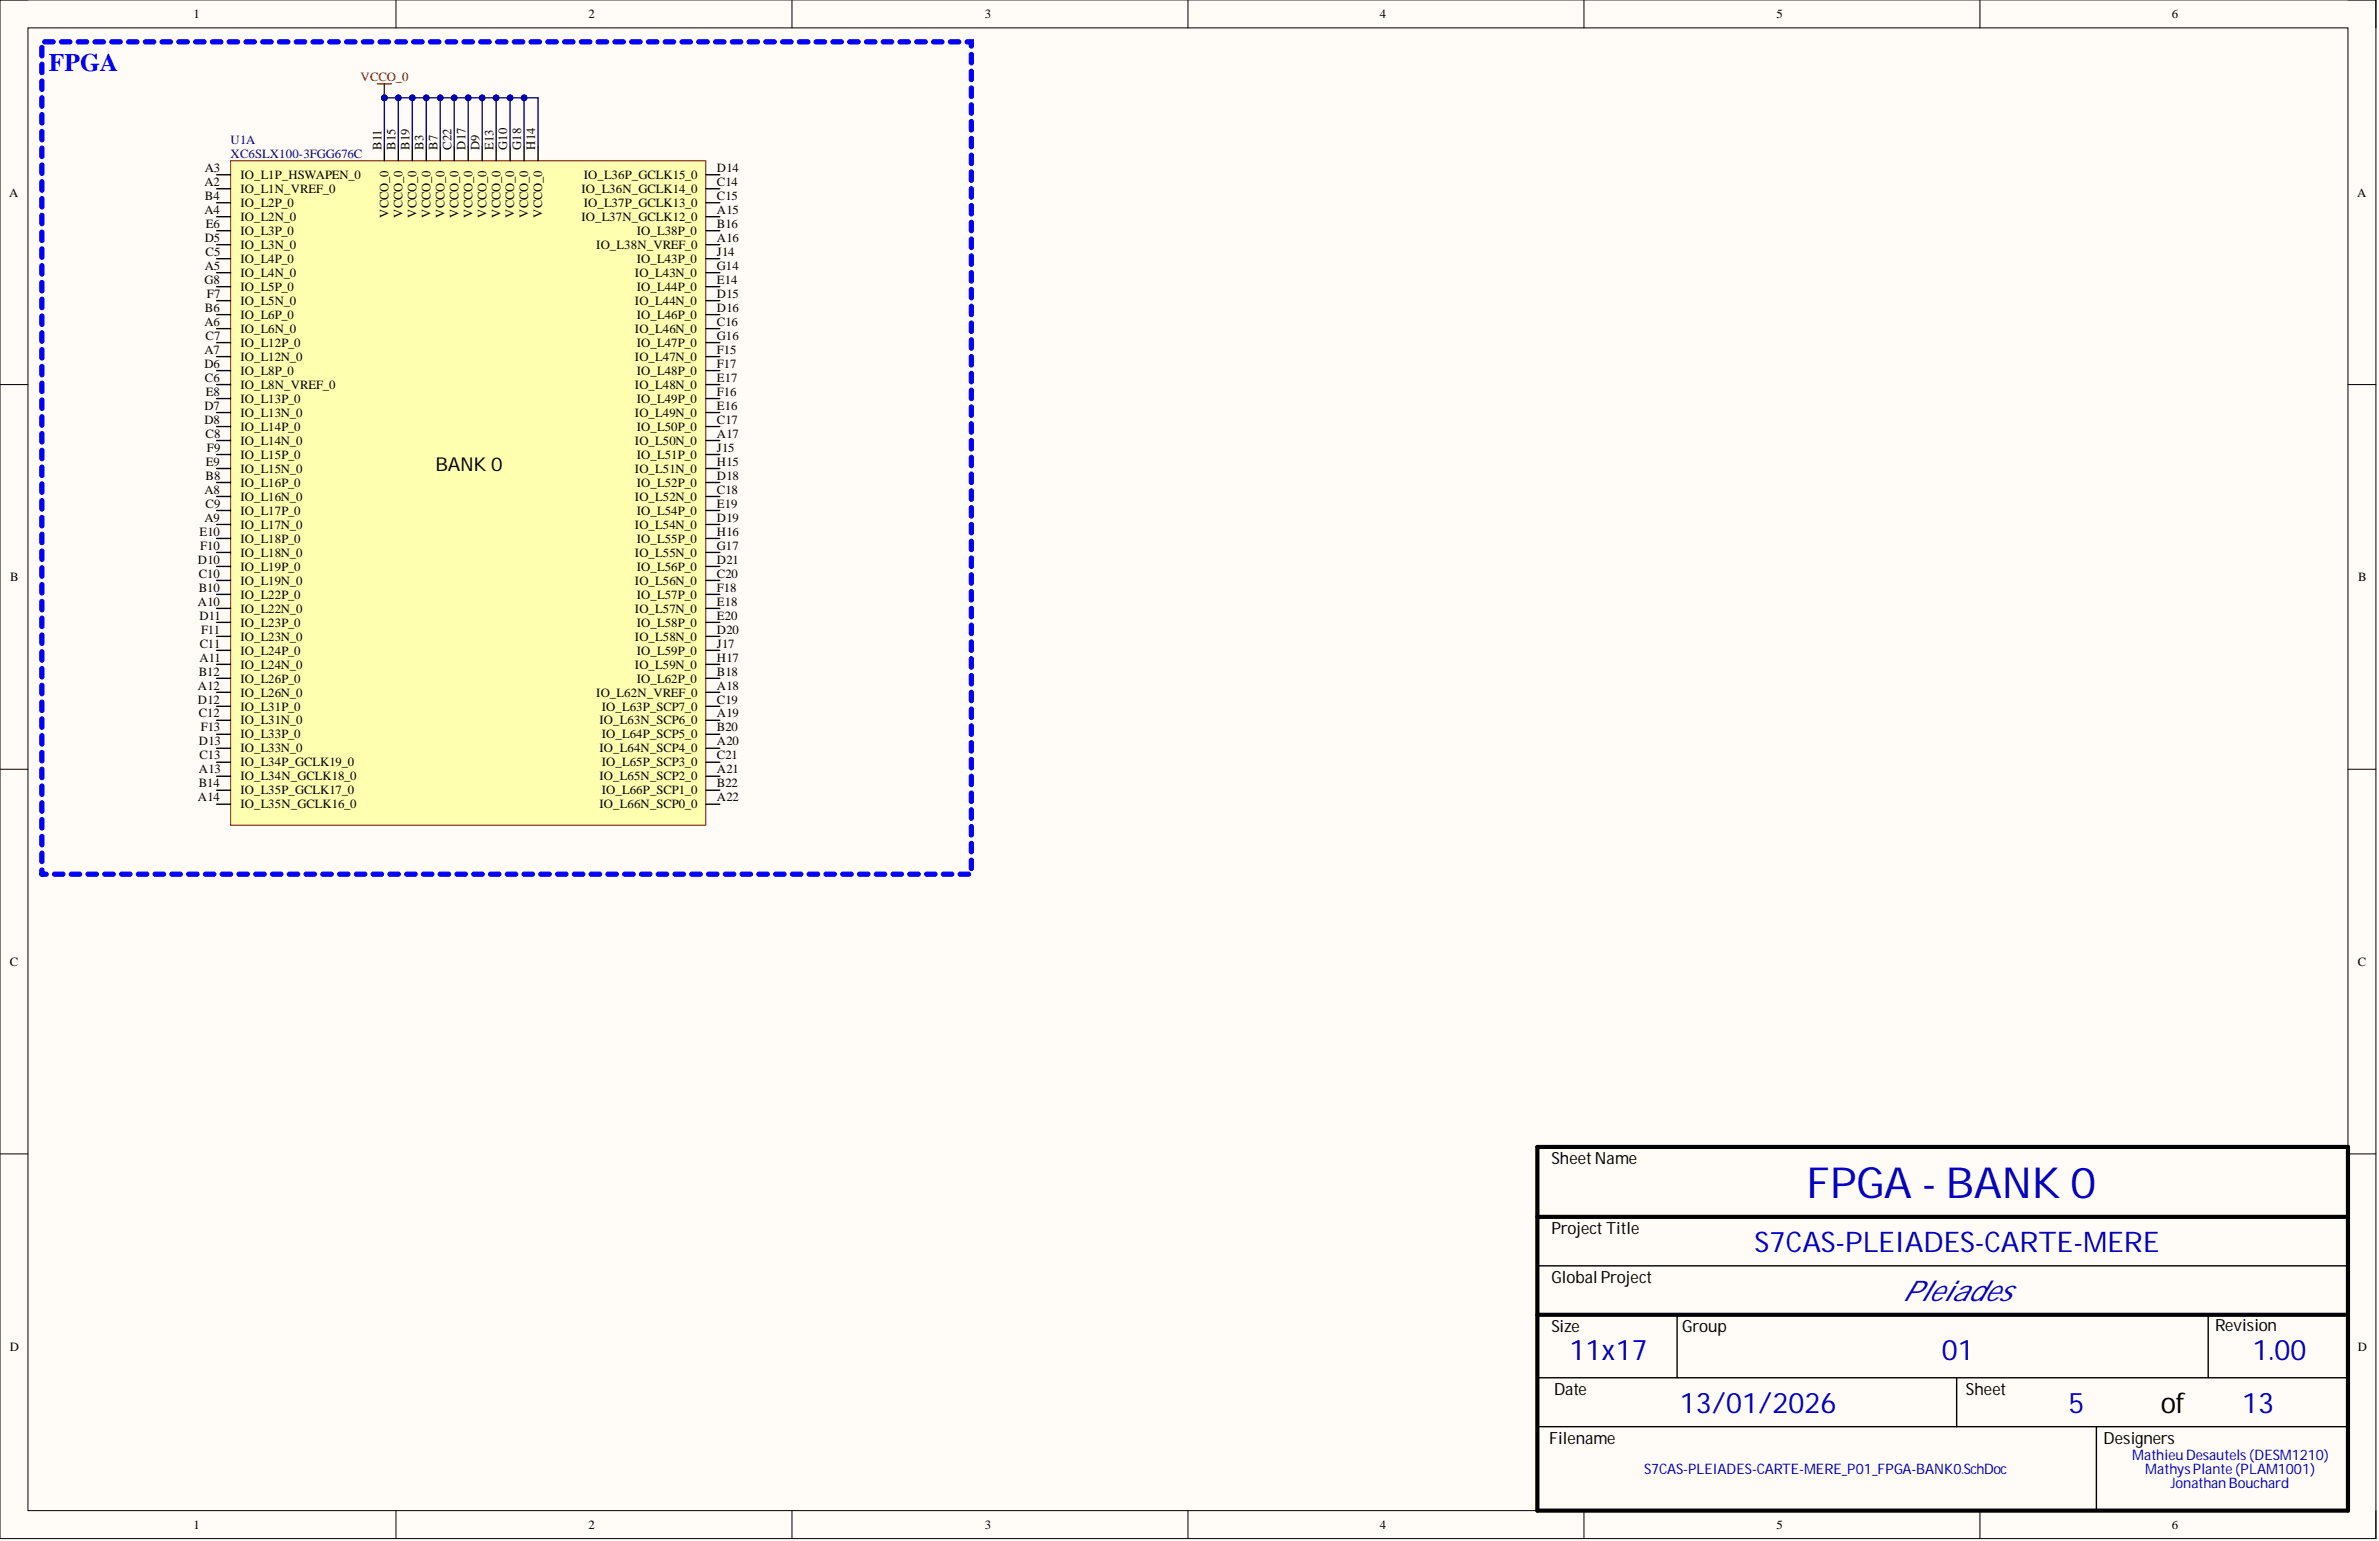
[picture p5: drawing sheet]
<svg xmlns="http://www.w3.org/2000/svg" width="431mm" height="279mm" viewBox="0 0 431 279" stroke-linecap="round" stroke-linejoin="round" font-family="sans-serif">
<defs><g id="words">
<text font-size="7.8" fill="#0000bf" x="327.6" y="217.2">FPGA - BANK 0</text>
<g font-size="5.2" fill="#0000bf">
<text x="318.2" y="227">S7CAS-PLEIADES-CARTE-MERE</text>
<text x="345" y="235.9">Pleiades</text>
<text x="284.6" y="246.6">11x17</text>
<text x="352.1" y="246.6">01</text>
<text x="408.5" y="246.6">1.00</text>
<text x="304.7" y="256.1">13/01/2026</text>
<text x="375.1" y="256.1">5</text>
<text x="406.6" y="256.1">13</text>
</g>
<text font-size="5.2" x="391.9" y="256.1">of</text>
<text font-size="4.6" fill="#00f" x="8.9" y="12.9">FPGA</text>
<text font-size="3.5" x="79" y="85.5">BANK 0</text>
<g font-size="3">
<text x="281.3" y="211.1">SheetName</text>
<text x="281.3" y="223.8">Project Title</text>
<text x="281.3" y="232.6">Global Project</text>
<text x="281.3" y="241.5">Size</text>
<text x="305.1" y="241.5">Group</text>
<text x="401.7" y="241.3">Revision</text>
<text x="281.9" y="252.9">Date</text>
<text x="356.5" y="252.9">Sheet</text>
<text x="280.9" y="261.8">Filename</text>
<text x="381.5" y="261.8">Designers</text>
</g>
<g font-size="2.6" fill="#0000bf">
<text x="298.2" y="267.2">S7CAS-PLEIADES-CARTE-MERE_P01_FPGA-BANK0.SchDoc</text>
<text x="386.7" y="264.7">Mathieu Desautels(DESM1210)</text>
<text x="389.1" y="267.2">MathysPlante(PLAM1001)</text>
<text x="393.7" y="269.8">Jonathan Bouchard</text>
</g>
<g font-size="2.3">
<text x="35.1" y="3.3">1</text>
<text x="106.7" y="3.3">2</text>
<text x="178.6" y="3.3">3</text>
<text x="250.3" y="3.3">4</text>
<text x="322.2" y="3.3">5</text>
<text x="393.9" y="3.3">6</text>
<text x="69.2" y="27.1" transform="rotate(-90 69.2 27.1)">B11</text>
<text x="71.7" y="27.1" transform="rotate(-90 71.7 27.1)">B15</text>
<text x="74.3" y="27.1" transform="rotate(-90 74.3 27.1)">B19</text>
<text x="76.8" y="27.1" transform="rotate(-90 76.8 27.1)">B3</text>
<text x="79.3" y="27.1" transform="rotate(-90 79.3 27.1)">B7</text>
<text x="81.9" y="27.1" transform="rotate(-90 81.9 27.1)">C22</text>
<text x="84.4" y="27.1" transform="rotate(-90 84.4 27.1)">D17</text>
<text x="86.9" y="27.1" transform="rotate(-90 86.9 27.1)">D9</text>
<text x="89.5" y="27.1" transform="rotate(-90 89.5 27.1)">E13</text>
<text x="92" y="27.1" transform="rotate(-90 92 27.1)">G10</text>
<text x="94.5" y="27.1" transform="rotate(-90 94.5 27.1)">G18</text>
<text x="97.1" y="27.1" transform="rotate(-90 97.1 27.1)">H14</text>
<text x="1.7" y="35.7">A</text>
<text x="37.1" y="33.7">A2</text>
<text x="37.2" y="31.2">A3</text>
<text x="43.6" y="32.4">IO_L1P_HSWAPEN_0</text>
<text x="43.6" y="35">IO_L1N_VREF_0</text>
<text x="105.4" y="35">IO_L36N_GCLK14_0</text>
<text x="105.9" y="32.4">IO_L36P_GCLK15_0</text>
<text x="130" y="31.2">D14</text>
<text x="130" y="33.7">C14</text>
<text x="427.5" y="35.7">A</text>
<text x="37.1" y="38.8">A4</text>
<text x="37.2" y="36.3">B4</text>
<text x="37.3" y="41.3">E6</text>
<text x="43.6" y="37.5">IO_L2P_0</text>
<text x="43.6" y="40.1">IO_L2N_0</text>
<text x="70.5" y="39.5" transform="rotate(-90 70.5 39.5)">VCCO_0</text>
<text x="73" y="39.5" transform="rotate(-90 73 39.5)">VCCO_0</text>
<text x="75.5" y="39.5" transform="rotate(-90 75.5 39.5)">VCCO_0</text>
<text x="78.1" y="39.5" transform="rotate(-90 78.1 39.5)">VCCO_0</text>
<text x="80.6" y="39.5" transform="rotate(-90 80.6 39.5)">VCCO_0</text>
<text x="83.1" y="39.5" transform="rotate(-90 83.1 39.5)">VCCO_0</text>
<text x="85.7" y="39.5" transform="rotate(-90 85.7 39.5)">VCCO_0</text>
<text x="88.2" y="39.5" transform="rotate(-90 88.2 39.5)">VCCO_0</text>
<text x="90.7" y="39.5" transform="rotate(-90 90.7 39.5)">VCCO_0</text>
<text x="93.3" y="39.5" transform="rotate(-90 93.3 39.5)">VCCO_0</text>
<text x="95.8" y="39.5" transform="rotate(-90 95.8 39.5)">VCCO_0</text>
<text x="98.3" y="39.5" transform="rotate(-90 98.3 39.5)">VCCO_0</text>
<text x="105.4" y="40.1">IO_L37N_GCLK12_0</text>
<text x="105.9" y="37.5">IO_L37P_GCLK13_0</text>
<text x="130" y="36.3">C15</text>
<text x="130" y="38.8">A15</text>
<text x="130" y="41.3">B16</text>
<text x="37.2" y="43.9">D5</text>
<text x="37.3" y="46.4">C5</text>
<text x="43.6" y="42.6">IO_L3P_0</text>
<text x="43.6" y="45.1">IO_L3N_0</text>
<text x="43.6" y="47.7">IO_L4P_0</text>
<text x="108.1" y="45.1">IO_L38N_VREF_0</text>
<text x="115.5" y="42.6">IO_L38P_0</text>
<text x="115.5" y="47.7">IO_L43P_0</text>
<text x="130" y="43.9">A16</text>
<text x="130" y="46.4">J14</text>
<text x="37.1" y="51.5">G8</text>
<text x="37.2" y="48.9">A5</text>
<text x="43.6" y="50.2">IO_L4N_0</text>
<text x="43.6" y="52.7">IO_L5P_0</text>
<text x="115.2" y="50.2">IO_L43N_0</text>
<text x="115.5" y="52.7">IO_L44P_0</text>
<text x="130" y="48.9">G14</text>
<text x="130" y="51.5">E14</text>
<text x="37.1" y="59.1">A6</text>
<text x="37.2" y="56.5">B6</text>
<text x="37.5" y="54">F7</text>
<text x="43.6" y="55.3">IO_L5N_0</text>
<text x="43.6" y="57.8">IO_L6P_0</text>
<text x="115.2" y="55.3">IO_L44N_0</text>
<text x="115.5" y="57.8">IO_L46P_0</text>
<text x="130" y="54">D15</text>
<text x="130" y="56.5">D16</text>
<text x="130" y="59.1">C16</text>
<text x="37.1" y="64.1">A7</text>
<text x="37.3" y="61.6">C7</text>
<text x="43.6" y="60.3">IO_L6N_0</text>
<text x="43.6" y="62.9">IO_L12P_0</text>
<text x="43.6" y="65.4">IO_L12N_0</text>
<text x="115.2" y="60.3">IO_L46N_0</text>
<text x="115.2" y="65.4">IO_L47N_0</text>
<text x="115.5" y="62.9">IO_L47P_0</text>
<text x="130" y="61.6">G16</text>
<text x="130" y="64.1">F15</text>
<text x="37.1" y="66.7">D6</text>
<text x="37.2" y="69.2">C6</text>
<text x="37.3" y="71.8">E8</text>
<text x="43.6" y="68">IO_L8P_0</text>
<text x="43.6" y="70.5">IO_L8N_VREF_0</text>
<text x="115.2" y="70.5">IO_L48N_0</text>
<text x="115.5" y="68">IO_L48P_0</text>
<text x="130" y="66.7">F17</text>
<text x="130" y="69.2">E17</text>
<text x="130" y="71.8">F16</text>
<text x="37.1" y="74.3">D7</text>
<text x="37.1" y="76.8">D8</text>
<text x="43.6" y="73">IO_L13P_0</text>
<text x="43.6" y="75.6">IO_L13N_0</text>
<text x="115.2" y="75.6">IO_L49N_0</text>
<text x="115.5" y="73">IO_L49P_0</text>
<text x="130" y="74.3">E16</text>
<text x="130" y="76.8">C17</text>
<text x="37.3" y="79.4">C8</text>
<text x="37.5" y="81.9">F9</text>
<text x="43.6" y="78.1">IO_L14P_0</text>
<text x="43.6" y="80.6">IO_L14N_0</text>
<text x="43.6" y="83.2">IO_L15P_0</text>
<text x="115.2" y="80.6">IO_L50N_0</text>
<text x="115.5" y="78.1">IO_L50P_0</text>
<text x="115.5" y="83.2">IO_L51P_0</text>
<text x="130" y="79.4">A17</text>
<text x="130" y="81.9">J15</text>
<text x="37.1" y="89.5">A8</text>
<text x="37.3" y="87">B8</text>
<text x="37.3" y="84.4">E9</text>
<text x="43.6" y="85.7">IO_L15N_0</text>
<text x="43.6" y="88.2">IO_L16P_0</text>
<text x="115.2" y="85.7">IO_L51N_0</text>
<text x="115.5" y="88.2">IO_L52P_0</text>
<text x="130" y="84.4">H15</text>
<text x="130" y="87">D18</text>
<text x="130" y="89.5">C18</text>
<text x="37.1" y="94.6">A9</text>
<text x="37.3" y="92">C9</text>
<text x="43.6" y="90.8">IO_L16N_0</text>
<text x="43.6" y="93.3">IO_L17P_0</text>
<text x="43.6" y="95.9">IO_L17N_0</text>
<text x="115.2" y="90.8">IO_L52N_0</text>
<text x="115.2" y="95.9">IO_L54N_0</text>
<text x="115.5" y="93.3">IO_L54P_0</text>
<text x="130" y="92">E19</text>
<text x="130" y="94.6">D19</text>
<text x="36.2" y="97.1">E10</text>
<text x="36.3" y="99.7">F10</text>
<text x="43.6" y="98.4">IO_L18P_0</text>
<text x="43.6" y="100.9">IO_L18N_0</text>
<text x="115.2" y="100.9">IO_L55N_0</text>
<text x="115.5" y="98.4">IO_L55P_0</text>
<text x="130" y="97.1">H16</text>
<text x="130" y="99.7">G17</text>
<text x="1.9" y="105.4">B</text>
<text x="35.9" y="102.2">D10</text>
<text x="36.1" y="104.7">C10</text>
<text x="36.1" y="107.3">B10</text>
<text x="43.6" y="103.5">IO_L19P_0</text>
<text x="43.6" y="106">IO_L19N_0</text>
<text x="115.2" y="106">IO_L56N_0</text>
<text x="115.5" y="103.5">IO_L56P_0</text>
<text x="130" y="102.2">D21</text>
<text x="130" y="104.7">C20</text>
<text x="130" y="107.3">F18</text>
<text x="427.7" y="105.4">B</text>
<text x="35.9" y="109.8">A10</text>
<text x="36.2" y="112.3">D11</text>
<text x="43.6" y="108.5">IO_L22P_0</text>
<text x="43.6" y="111.1">IO_L22N_0</text>
<text x="43.6" y="113.6">IO_L23P_0</text>
<text x="115.2" y="111.1">IO_L57N_0</text>
<text x="115.5" y="108.5">IO_L57P_0</text>
<text x="115.5" y="113.6">IO_L58P_0</text>
<text x="130" y="109.8">E18</text>
<text x="130" y="112.3">E20</text>
<text x="36.2" y="119.9">A11</text>
<text x="36.2" y="117.4">C11</text>
<text x="36.5" y="114.9">F11</text>
<text x="43.6" y="116.1">IO_L23N_0</text>
<text x="43.6" y="118.7">IO_L24P_0</text>
<text x="115.2" y="116.1">IO_L58N_0</text>
<text x="115.5" y="118.7">IO_L59P_0</text>
<text x="130" y="114.9">D20</text>
<text x="130" y="117.4">J17</text>
<text x="130" y="119.9">H17</text>
<text x="35.9" y="125">A12</text>
<text x="36.1" y="122.5">B12</text>
<text x="43.6" y="121.2">IO_L24N_0</text>
<text x="43.6" y="123.7">IO_L26P_0</text>
<text x="115.2" y="121.2">IO_L59N_0</text>
<text x="115.5" y="123.7">IO_L62P_0</text>
<text x="130" y="122.5">B18</text>
<text x="130" y="125">A18</text>
<text x="35.9" y="127.6">D12</text>
<text x="36.1" y="130.1">C12</text>
<text x="43.6" y="126.3">IO_L26N_0</text>
<text x="43.6" y="128.8">IO_L31P_0</text>
<text x="43.6" y="131.4">IO_L31N_0</text>
<text x="108.1" y="126.3">IO_L62N_VREF_0</text>
<text x="108.7" y="131.4">IO_L63N_SCP6_0</text>
<text x="109.2" y="128.8">IO_L63P_SCP7_0</text>
<text x="130" y="127.6">C19</text>
<text x="130" y="130.1">A19</text>
<text x="36.1" y="135.2">D13</text>
<text x="36.2" y="137.7">C13</text>
<text x="36.4" y="132.6">F13</text>
<text x="43.6" y="133.9">IO_L33P_0</text>
<text x="43.6" y="136.4">IO_L33N_0</text>
<text x="108.7" y="136.4">IO_L64N_SCP4_0</text>
<text x="109.2" y="133.9">IO_L64P_SCP5_0</text>
<text x="130" y="132.6">B20</text>
<text x="130" y="135.2">A20</text>
<text x="130" y="137.7">C21</text>
<text x="36.1" y="140.2">A13</text>
<text x="36.1" y="142.8">B14</text>
<text x="43.6" y="139">IO_L34P_GCLK19_0</text>
<text x="43.6" y="141.5">IO_L34N_GCLK18_0</text>
<text x="108.7" y="141.5">IO_L65N_SCP2_0</text>
<text x="109.2" y="139">IO_L65P_SCP3_0</text>
<text x="130" y="140.2">A21</text>
<text x="130" y="142.8">B22</text>
<text x="35.9" y="145.3">A14</text>
<text x="43.6" y="144">IO_L35P_GCLK17_0</text>
<text x="43.6" y="146.6">IO_L35N_GCLK16_0</text>
<text x="108.7" y="146.6">IO_L66N_SCP0_0</text>
<text x="109.2" y="144">IO_L66P_SCP1_0</text>
<text x="130" y="145.3">A22</text>
<text x="1.8" y="175.2">C</text>
<text x="427.6" y="175.2">C</text>
<text x="1.8" y="244.9">D</text>
<text x="427.6" y="244.9">D</text>
<text x="35.1" y="277.2">1</text>
<text x="106.7" y="277.2">2</text>
<text x="178.6" y="277.2">3</text>
<text x="250.3" y="277.2">4</text>
<text x="322.2" y="277.2">5</text>
<text x="393.9" y="277.2">6</text>
</g>
<text font-size="2.3" fill="#800000" x="65.4" y="14.7">VCCO_0</text>
<g font-size="2.3" fill="#000080">
<text x="41.8" y="26.1">U1A</text>
<text x="41.8" y="28.6">XC6SLX100-3FGG676C</text>
</g>
</g></defs>
<path d="M0 0h430.9v279h-430.9z" fill-rule="evenodd" fill="#fffcf8"/>
<path d="M0 0h430.9v279h-430.9z" fill="none" stroke="#000" stroke-width=".18"/>
<path d="M5.1 5.1h420.7v268.8h-420.7z" fill-rule="evenodd" fill="#fffcf8"/>
<g fill="none" stroke="#000" stroke-width=".18">
<path d="M0 0h5.1M71.8 0v5.1M143.6 0v5.1M215.4 0v5.1M287.3 0v5.1M359.1 0v5.1M425.8 0h5.1v5.1M5.1 5.1h420.7v268.8h-420.7zM0 69.7h5.1M425.8 69.7h5.1M0 139.5h5.1M425.8 139.5h5.1"/>
<path d="M0 209.2h5.1M425.8 209.2h5.1M71.8 273.9v5.1M143.6 273.9v5.1M215.4 273.9v5.1M287.3 273.9v5.1M359.1 273.9v5.1M430.9 273.9v5.1"/>
</g>
<path d="M278.8 208h147v65.9h-147zM278.8 220.6h147M278.8 238.4h147" fill="none" stroke="#000" stroke-width=".76"/>
<path d="M278.8 229.5h147M304.2 238.4v11.4M400.5 238.4v11.4M278.8 249.8h147M278.8 258.7h147M354.8 249.8v8.9M380.2 258.7v15.2" fill="none" stroke="#000" stroke-width=".25"/>
<path d="M41.8 29.1h86.2v120.5h-86.2z" fill-rule="evenodd" fill="#ffffb0"/>
<path d="M41.8 29.1h86.2v120.5h-86.2z" fill="none" stroke="#800000" stroke-width=".18"/>
<g fill="none" stroke="#000" stroke-width=".25">
<path d="M39.3 31.7h2.5M39.3 34.2h2.5M39.3 36.8h2.5M39.3 39.3h2.5M69.7 26.6v2.5M72.2 26.6v2.5M74.8 26.6v2.5M77.3 26.6v2.5M79.8 26.6v2.5M82.4 26.6v2.5M84.9 26.6v2.5M87.4 26.6v2.5"/>
<path d="M90 26.6v2.5M92.5 26.6v2.5M95 26.6v2.5M97.6 26.6v2.5M128 31.7h2.5M128 34.2h2.5M128 36.8h2.5M128 39.3h2.5M39.3 41.8h2.5M39.3 44.4h2.5M39.3 46.9h2.5M39.3 49.4h2.5"/>
<path d="M39.3 52h2.5M39.3 54.5h2.5M39.3 57h2.5M39.3 59.6h2.5M128 41.8h2.5M128 44.4h2.5M128 46.9h2.5M128 49.4h2.5M128 52h2.5M128 54.5h2.5M128 57h2.5M128 59.6h2.5"/>
<path d="M39.3 62.1h2.5M39.3 64.7h2.5M39.3 67.2h2.5M39.3 69.7h2.5M39.3 72.3h2.5M39.3 74.8h2.5M39.3 77.3h2.5M39.3 79.9h2.5M128 62.1h2.5M128 64.7h2.5M128 67.2h2.5M128 69.7h2.5"/>
<path d="M128 72.3h2.5M128 74.8h2.5M128 77.3h2.5M128 79.9h2.5M39.3 82.4h2.5M39.3 84.9h2.5M39.3 87.5h2.5M39.3 90h2.5M39.3 92.6h2.5M39.3 95.1h2.5M39.3 97.6h2.5M128 82.4h2.5"/>
<path d="M128 84.9h2.5M128 87.5h2.5M128 90h2.5M128 92.6h2.5M128 95.1h2.5M128 97.6h2.5M39.3 100.2h2.5M39.3 102.7h2.5M39.3 105.2h2.5M39.3 107.8h2.5M39.3 110.3h2.5M39.3 112.8h2.5"/>
<path d="M39.3 115.4h2.5M39.3 117.9h2.5M128 100.2h2.5M128 102.7h2.5M128 105.2h2.5M128 107.8h2.5M128 110.3h2.5M128 112.8h2.5M128 115.4h2.5M128 117.9h2.5M39.3 120.5h2.5M39.3 123h2.5"/>
<path d="M39.3 125.5h2.5M39.3 128.1h2.5M39.3 130.6h2.5M39.3 133.1h2.5M39.3 135.7h2.5M39.3 138.2h2.5M128 120.5h2.5M128 123h2.5M128 125.5h2.5M128 128.1h2.5M128 130.6h2.5M128 133.1h2.5"/>
<path d="M128 135.7h2.5M128 138.2h2.5M39.3 140.7h2.5M39.3 143.3h2.5M39.3 145.8h2.5M128 140.7h2.5M128 143.3h2.5M128 145.8h2.5"/>
</g>
<path d="M68.4 15.2h2.6M69.7 15.2v2.5" fill="none" stroke="#800000" stroke-width=".25"/>
<circle cx="69.7" cy="17.7" r=".51" fill="#000080"/>
<circle cx="69.7" cy="17.7" r=".51" fill="none" stroke="#000080" stroke-width=".18"/>
<path d="M7.4 157.4a.38 .38 0 0 1 .6 .3v.8a.38 .38 0 0 1-.4 .4 .38 .38 0 0 1-.4-.4v-.8zM7.4 154.4a.38 .38 0 0 1 .6 .3v1.5a.38 .38 0 0 1-.4 .4 .38 .38 0 0 1-.4-.4v-1.5zM7.4 151.3a.38 .38 0 0 1 .6 .3v1.6a.38 .38 0 0 1-.4 .4 .38 .38 0 0 1-.4-.4v-1.6zM7.4 148.3a.38 .38 0 0 1 .6 .3v1.5a.38 .38 0 0 1-.4 .4 .38 .38 0 0 1-.4-.4v-1.5zM7.4 145.2a.38 .38 0 0 1 .6 .4v1.5a.38 .38 0 0 1-.4 .4 .38 .38 0 0 1-.4-.4v-1.5zM7.4 142.2a.38 .38 0 0 1 .6 .3v1.5a.38 .38 0 0 1-.4 .4 .38 .38 0 0 1-.4-.4v-1.5zM7.4 139.1a.38 .38 0 0 1 .6 .4v1.5a.38 .38 0 0 1-.4 .4 .38 .38 0 0 1-.4-.4v-1.5zM7.4 136.1a.38 .38 0 0 1 .6 .3v1.6a.38 .38 0 0 1-.4 .3 .38 .38 0 0 1-.4-.3v-1.6zM7.4 133.1a.38 .38 0 0 1 .6 .3v1.5a.38 .38 0 0 1-.4 .4 .38 .38 0 0 1-.4-.4v-1.5zM7.4 130a.38 .38 0 0 1 .6 .3v1.6a.38 .38 0 0 1-.4 .3 .38 .38 0 0 1-.4-.3v-1.6zM7.4 127a.38 .38 0 0 1 .6 .3v1.5a.38 .38 0 0 1-.4 .4 .38 .38 0 0 1-.4-.4v-1.5zM7.4 123.9a.38 .38 0 0 1 .6 .4v1.5a.38 .38 0 0 1-.4 .4 .38 .38 0 0 1-.4-.4v-1.5zM7.4 120.9a.38 .38 0 0 1 .6 .3v1.5a.38 .38 0 0 1-.4 .4 .38 .38 0 0 1-.4-.4v-1.5zM7.4 117.8a.38 .38 0 0 1 .6 .4v1.5a.38 .38 0 0 1-.4 .4 .38 .38 0 0 1-.4-.4v-1.5zM7.4 114.8a.38 .38 0 0 1 .6 .3v1.5a.38 .38 0 0 1-.4 .4 .38 .38 0 0 1-.4-.4v-1.5zM7.4 111.8a.38 .38 0 0 1 .6 .3v1.5a.38 .38 0 0 1-.4 .4 .38 .38 0 0 1-.4-.4v-1.5zM7.4 108.7a.38 .38 0 0 1 .6 .3v1.6a.38 .38 0 0 1-.4 .3 .38 .38 0 0 1-.4-.3v-1.6zM7.4 105.7a.38 .38 0 0 1 .6 .3v1.5a.38 .38 0 0 1-.4 .4 .38 .38 0 0 1-.4-.4v-1.5zM7.4 102.6a.38 .38 0 0 1 .6 .4v1.5a.38 .38 0 0 1-.4 .4 .38 .38 0 0 1-.4-.4v-1.5zM7.4 99.6a.38 .38 0 0 1 .6 .3v1.5a.38 .38 0 0 1-.4 .4 .38 .38 0 0 1-.4-.4v-1.5zM7.4 96.5a.38 .38 0 0 1 .6 .4v1.5a.38 .38 0 0 1-.4 .4 .38 .38 0 0 1-.4-.4v-1.5zM7.4 93.5a.38 .38 0 0 1 .6 .3v1.5a.38 .38 0 0 1-.4 .4 .38 .38 0 0 1-.4-.4v-1.5zM7.4 90.5a.38 .38 0 0 1 .6 .3v1.5a.38 .38 0 0 1-.4 .4 .38 .38 0 0 1-.4-.4v-1.5zM7.4 87.4a.38 .38 0 0 1 .6 .3v1.6a.38 .38 0 0 1-.4 .3 .38 .38 0 0 1-.4-.3v-1.6zM7.4 84.4a.38 .38 0 0 1 .6 .3v1.5a.38 .38 0 0 1-.4 .4 .38 .38 0 0 1-.4-.4v-1.5zM7.4 81.3a.38 .38 0 0 1 .6 .3v1.6a.38 .38 0 0 1-.4 .4 .38 .38 0 0 1-.4-.4v-1.6zM7.4 78.3a.38 .38 0 0 1 .6 .3v1.5a.38 .38 0 0 1-.4 .4 .38 .38 0 0 1-.4-.4v-1.5zM7.4 75.2a.38 .38 0 0 1 .6 .4v1.5a.38 .38 0 0 1-.4 .4 .38 .38 0 0 1-.4-.4v-1.5zM7.4 72.2a.38 .38 0 0 1 .6 .3v1.5a.38 .38 0 0 1-.4 .4 .38 .38 0 0 1-.4-.4v-1.5zM7.4 69.1a.38 .38 0 0 1 .6 .4v1.5a.38 .38 0 0 1-.4 .4 .38 .38 0 0 1-.4-.4v-1.5zM7.4 66.1a.38 .38 0 0 1 .6 .3v1.6a.38 .38 0 0 1-.4 .3 .38 .38 0 0 1-.4-.3v-1.6zM7.4 63.1a.38 .38 0 0 1 .6 .3v1.5a.38 .38 0 0 1-.4 .4 .38 .38 0 0 1-.4-.4v-1.5zM7.4 60a.38 .38 0 0 1 .6 .3v1.6a.38 .38 0 0 1-.4 .3 .38 .38 0 0 1-.4-.3v-1.6zM7.4 57a.38 .38 0 0 1 .6 .3v1.5a.38 .38 0 0 1-.4 .4 .38 .38 0 0 1-.4-.4v-1.5zM7.4 53.9a.38 .38 0 0 1 .6 .4v1.5a.38 .38 0 0 1-.4 .4 .38 .38 0 0 1-.4-.4v-1.5zM7.4 50.9a.38 .38 0 0 1 .6 .3v1.5a.38 .38 0 0 1-.4 .4 .38 .38 0 0 1-.4-.4v-1.5zM7.4 47.8a.38 .38 0 0 1 .6 .4v1.5a.38 .38 0 0 1-.4 .4 .38 .38 0 0 1-.4-.4v-1.5zM7.4 44.8a.38 .38 0 0 1 .6 .3v1.5a.38 .38 0 0 1-.4 .4 .38 .38 0 0 1-.4-.4v-1.5zM7.4 41.8a.38 .38 0 0 1 .6 .3v1.5a.38 .38 0 0 1-.4 .4 .38 .38 0 0 1-.4-.4v-1.5zM7.4 38.7a.38 .38 0 0 1 .6 .3v1.6a.38 .38 0 0 1-.4 .3 .38 .38 0 0 1-.4-.3v-1.6zM7.4 35.7a.38 .38 0 0 1 .6 .3v1.5a.38 .38 0 0 1-.4 .4 .38 .38 0 0 1-.4-.4v-1.5zM7.4 32.6a.38 .38 0 0 1 .6 .4v1.5a.38 .38 0 0 1-.4 .4 .38 .38 0 0 1-.4-.4v-1.5zM7.4 29.6a.38 .38 0 0 1 .6 .3v1.5a.38 .38 0 0 1-.4 .4 .38 .38 0 0 1-.4-.4v-1.5zM7.4 26.5a.38 .38 0 0 1 .6 .4v1.5a.38 .38 0 0 1-.4 .4 .38 .38 0 0 1-.4-.4v-1.5zM7.4 23.5a.38 .38 0 0 1 .6 .3v1.5a.38 .38 0 0 1-.4 .4 .38 .38 0 0 1-.4-.4v-1.5zM7.4 20.5a.38 .38 0 0 1 .6 .3v1.5a.38 .38 0 0 1-.4 .4 .38 .38 0 0 1-.4-.4v-1.5zM7.4 17.4a.38 .38 0 0 1 .6 .3v1.6a.38 .38 0 0 1-.4 .3 .38 .38 0 0 1-.4-.3v-1.6zM7.4 14.4a.38 .38 0 0 1 .6 .3v1.5a.38 .38 0 0 1-.4 .4 .38 .38 0 0 1-.4-.4v-1.5zM7.4 11.3a.38 .38 0 0 1 .6 .3v1.6a.38 .38 0 0 1-.4 .4 .38 .38 0 0 1-.4-.4v-1.6zM7.4 8.3a.38 .38 0 0 1 .6 .3v1.5a.38 .38 0 0 1-.4 .4 .38 .38 0 0 1-.4-.4v-1.5zM7.9 7.3l1.7-.1a.38 .38 0 0 1 .4 .4 .38 .38 0 0 1-.4 .4h-1.5a.38 .38 0 0 1-.4-.3 .38 .38 0 0 1 .2-.4zM11 7.3l1.7-.1a.38 .38 0 0 1 .4 .4 .38 .38 0 0 1-.4 .4h-1.5a.38 .38 0 0 1-.4-.3 .38 .38 0 0 1 .2-.4zM14 7.3l1.7-.1a.38 .38 0 0 1 .4 .4 .38 .38 0 0 1-.4 .4h-1.5a.38 .38 0 0 1-.4-.3 .38 .38 0 0 1 .2-.4zM17 7.3l1.8-.1a.38 .38 0 0 1 .3 .4 .38 .38 0 0 1-.3 .4h-1.6a.38 .38 0 0 1-.3-.3 .38 .38 0 0 1 .1-.4zM20.1 7.3l1.7-.1a.38 .38 0 0 1 .4 .4 .38 .38 0 0 1-.4 .4h-1.5a.38 .38 0 0 1-.4-.3 .38 .38 0 0 1 .2-.4zM23.1 7.3l1.7-.1a.38 .38 0 0 1 .4 .4 .38 .38 0 0 1-.4 .4h-1.5a.38 .38 0 0 1-.3-.3 .38 .38 0 0 1 .1-.4zM26.2 7.3l1.7-.1a.38 .38 0 0 1 .4 .4 .38 .38 0 0 1-.4 .4h-1.5a.38 .38 0 0 1-.4-.3 .38 .38 0 0 1 .2-.4zM29.2 7.3l1.7-.1a.38 .38 0 0 1 .4 .4 .38 .38 0 0 1-.4 .4h-1.5a.38 .38 0 0 1-.4-.3 .38 .38 0 0 1 .2-.4zM32.3 7.3l1.7-.1a.38 .38 0 0 1 .3 .4 .38 .38 0 0 1-.3 .4h-1.6a.38 .38 0 0 1-.3-.3 .38 .38 0 0 1 .2-.4zM35.3 7.3l1.7-.1a.38 .38 0 0 1 .4 .4 .38 .38 0 0 1-.4 .4h-1.5a.38 .38 0 0 1-.4-.3 .38 .38 0 0 1 .2-.4zM38.3 7.3l1.7-.1a.38 .38 0 0 1 .4 .4 .38 .38 0 0 1-.4 .4h-1.5a.38 .38 0 0 1-.3-.3 .38 .38 0 0 1 .1-.4zM41.4 7.3l1.7-.1a.38 .38 0 0 1 .4 .4 .38 .38 0 0 1-.4 .4h-1.5a.38 .38 0 0 1-.4-.3 .38 .38 0 0 1 .2-.4zM44.4 7.3l1.7-.1a.38 .38 0 0 1 .4 .4 .38 .38 0 0 1-.4 .4h-1.5a.38 .38 0 0 1-.4-.3 .38 .38 0 0 1 .2-.4zM47.5 7.3l1.7-.1a.38 .38 0 0 1 .4 .4 .38 .38 0 0 1-.4 .4h-1.5a.38 .38 0 0 1-.4-.3 .38 .38 0 0 1 .2-.4zM50.5 7.3l1.7-.1a.38 .38 0 0 1 .4 .4 .38 .38 0 0 1-.4 .4h-1.5a.38 .38 0 0 1-.4-.3 .38 .38 0 0 1 .2-.4zM53.5 7.3l1.8-.1a.38 .38 0 0 1 .3 .4 .38 .38 0 0 1-.3 .4h-1.6a.38 .38 0 0 1-.3-.3 .38 .38 0 0 1 .1-.4zM56.6 7.3l1.7-.1a.38 .38 0 0 1 .4 .4 .38 .38 0 0 1-.4 .4h-1.5a.38 .38 0 0 1-.4-.3 .38 .38 0 0 1 .2-.4zM59.6 7.3l1.7-.1a.38 .38 0 0 1 .4 .4 .38 .38 0 0 1-.4 .4h-1.5a.38 .38 0 0 1-.3-.3 .38 .38 0 0 1 .1-.4zM62.7 7.3l1.7-.1a.38 .38 0 0 1 .4 .4 .38 .38 0 0 1-.4 .4h-1.5a.38 .38 0 0 1-.4-.3 .38 .38 0 0 1 .2-.4zM65.7 7.3l1.7-.1a.38 .38 0 0 1 .4 .4 .38 .38 0 0 1-.4 .4h-1.5a.38 .38 0 0 1-.4-.3 .38 .38 0 0 1 .2-.4zM68.8 7.3l1.7-.1a.38 .38 0 0 1 .3 .4 .38 .38 0 0 1-.3 .4h-1.6a.38 .38 0 0 1-.3-.3 .38 .38 0 0 1 .2-.4zM71.8 7.3l1.7-.1a.38 .38 0 0 1 .4 .4 .38 .38 0 0 1-.4 .4h-1.5a.38 .38 0 0 1-.4-.3 .38 .38 0 0 1 .2-.4zM74.8 7.3l1.7-.1a.38 .38 0 0 1 .4 .4 .38 .38 0 0 1-.4 .4h-1.5a.38 .38 0 0 1-.3-.3 .38 .38 0 0 1 .1-.4zM77.9 7.3l1.7-.1a.38 .38 0 0 1 .4 .4 .38 .38 0 0 1-.4 .4h-1.5a.38 .38 0 0 1-.4-.3 .38 .38 0 0 1 .2-.4zM80.9 7.3l1.7-.1a.38 .38 0 0 1 .4 .4 .38 .38 0 0 1-.4 .4h-1.5a.38 .38 0 0 1-.4-.3 .38 .38 0 0 1 .2-.4zM84 7.3l1.7-.1a.38 .38 0 0 1 .4 .4 .38 .38 0 0 1-.4 .4h-1.6a.38 .38 0 0 1-.3-.3 .38 .38 0 0 1 .2-.4zM87 7.3l1.7-.1a.38 .38 0 0 1 .4 .4 .38 .38 0 0 1-.4 .4h-1.5a.38 .38 0 0 1-.4-.3 .38 .38 0 0 1 .2-.4zM90 7.3l1.8-.1a.38 .38 0 0 1 .3 .4 .38 .38 0 0 1-.3 .4h-1.6a.38 .38 0 0 1-.3-.3 .38 .38 0 0 1 .1-.4zM93.1 7.3l1.7-.1a.38 .38 0 0 1 .4 .4 .38 .38 0 0 1-.4 .4h-1.5a.38 .38 0 0 1-.4-.3 .38 .38 0 0 1 .2-.4zM96.1 7.3l1.7-.1a.38 .38 0 0 1 .4 .4 .38 .38 0 0 1-.4 .4h-1.5a.38 .38 0 0 1-.3-.3 .38 .38 0 0 1 .1-.4zM99.2 7.3l1.7-.1a.38 .38 0 0 1 .4 .4 .38 .38 0 0 1-.4 .4h-1.5a.38 .38 0 0 1-.4-.3 .38 .38 0 0 1 .2-.4zM102.2 7.3l1.7-.1a.38 .38 0 0 1 .4 .4 .38 .38 0 0 1-.4 .4h-1.5a.38 .38 0 0 1-.4-.3 .38 .38 0 0 1 .2-.4zM105.3 7.3l1.7-.1a.38 .38 0 0 1 .3 .4 .38 .38 0 0 1-.3 .4h-1.6a.38 .38 0 0 1-.3-.3 .38 .38 0 0 1 .2-.4zM108.3 7.3l1.7-.1a.38 .38 0 0 1 .4 .4 .38 .38 0 0 1-.4 .4h-1.5a.38 .38 0 0 1-.4-.3 .38 .38 0 0 1 .2-.4zM111.3 7.3l1.7-.1a.38 .38 0 0 1 .4 .4 .38 .38 0 0 1-.4 .4h-1.5a.38 .38 0 0 1-.3-.3 .38 .38 0 0 1 .1-.4zM114.4 7.3l1.7-.1a.38 .38 0 0 1 .4 .4 .38 .38 0 0 1-.4 .4h-1.5a.38 .38 0 0 1-.4-.3 .38 .38 0 0 1 .2-.4zM117.4 7.3l1.7-.1a.38 .38 0 0 1 .4 .4 .38 .38 0 0 1-.4 .4h-1.5a.38 .38 0 0 1-.4-.3 .38 .38 0 0 1 .2-.4zM120.5 7.3l1.7-.1a.38 .38 0 0 1 .3 .4 .38 .38 0 0 1-.3 .4h-1.6a.38 .38 0 0 1-.3-.3 .38 .38 0 0 1 .2-.4zM123.5 7.3l1.7-.1a.38 .38 0 0 1 .4 .4 .38 .38 0 0 1-.4 .4h-1.5a.38 .38 0 0 1-.4-.3 .38 .38 0 0 1 .2-.4zM126.5 7.3l1.8-.1a.38 .38 0 0 1 .3 .4 .38 .38 0 0 1-.3 .4h-1.6a.38 .38 0 0 1-.3-.3 .38 .38 0 0 1 .1-.4zM129.6 7.3l1.7-.1a.38 .38 0 0 1 .4 .4 .38 .38 0 0 1-.4 .4h-1.5a.38 .38 0 0 1-.4-.3 .38 .38 0 0 1 .2-.4zM132.6 7.3l1.7-.1a.38 .38 0 0 1 .4 .4 .38 .38 0 0 1-.4 .4h-1.5a.38 .38 0 0 1-.4-.3 .38 .38 0 0 1 .2-.4zM135.7 7.3l1.7-.1a.38 .38 0 0 1 .4 .4 .38 .38 0 0 1-.4 .4h-1.5a.38 .38 0 0 1-.4-.3 .38 .38 0 0 1 .2-.4zM138.7 7.3l1.7-.1a.38 .38 0 0 1 .4 .4 .38 .38 0 0 1-.4 .4h-1.5a.38 .38 0 0 1-.4-.3 .38 .38 0 0 1 .2-.4zM141.8 7.3l1.7-.1a.38 .38 0 0 1 .3 .4 .38 .38 0 0 1-.3 .4h-1.6a.38 .38 0 0 1-.3-.3 .38 .38 0 0 1 .2-.4zM144.8 7.3l1.7-.1a.38 .38 0 0 1 .4 .4 .38 .38 0 0 1-.4 .4h-1.5a.38 .38 0 0 1-.4-.3 .38 .38 0 0 1 .2-.4zM147.8 7.3l1.7-.1a.38 .38 0 0 1 .4 .4 .38 .38 0 0 1-.4 .4h-1.5a.38 .38 0 0 1-.3-.3 .38 .38 0 0 1 .1-.4zM150.9 7.3l1.7-.1a.38 .38 0 0 1 .4 .4 .38 .38 0 0 1-.4 .4h-1.5a.38 .38 0 0 1-.4-.3 .38 .38 0 0 1 .2-.4zM153.9 7.3l1.7-.1a.38 .38 0 0 1 .4 .4 .38 .38 0 0 1-.4 .4h-1.5a.38 .38 0 0 1-.4-.3 .38 .38 0 0 1 .2-.4zM157 7.3l1.7-.1a.38 .38 0 0 1 .3 .4 .38 .38 0 0 1-.3 .4h-1.6a.38 .38 0 0 1-.3-.3 .38 .38 0 0 1 .2-.4zM160 7.3l1.7-.1a.38 .38 0 0 1 .4 .4 .38 .38 0 0 1-.4 .4h-1.5a.38 .38 0 0 1-.4-.3 .38 .38 0 0 1 .2-.4zM163 7.3l1.8-.1a.38 .38 0 0 1 .3 .4 .38 .38 0 0 1-.3 .4h-1.6a.38 .38 0 0 1-.3-.3 .38 .38 0 0 1 .1-.4zM166.1 7.3l1.7-.1a.38 .38 0 0 1 .4 .4 .38 .38 0 0 1-.4 .4h-1.5a.38 .38 0 0 1-.4-.3 .38 .38 0 0 1 .2-.4zM169.1 7.3l1.7-.1a.38 .38 0 0 1 .4 .4 .38 .38 0 0 1-.4 .4h-1.5a.38 .38 0 0 1-.4-.3 .38 .38 0 0 1 .2-.4zM172.2 7.3l1.7-.1a.38 .38 0 0 1 .4 .4 .38 .38 0 0 1-.4 .4h-1.5a.38 .38 0 0 1-.4-.3 .38 .38 0 0 1 .2-.4zM175.2 7.3l1.3-.1v1.2a.38 .38 0 0 1-.3 .3 .38 .38 0 0 1-.4-.3v-.8l.4 .4h-.8a.38 .38 0 0 1-.4-.3 .38 .38 0 0 1 .2-.4zM176 9.5a.38 .38 0 0 1 .5 .4v1.5a.38 .38 0 0 1-.3 .4 .38 .38 0 0 1-.4-.4v-1.5zM176 12.6a.38 .38 0 0 1 .5 .3v1.5a.38 .38 0 0 1-.3 .4 .38 .38 0 0 1-.4-.4v-1.5zM176 15.6a.38 .38 0 0 1 .5 .4v1.5a.38 .38 0 0 1-.3 .4 .38 .38 0 0 1-.4-.4v-1.5zM176 18.7a.38 .38 0 0 1 .5 .3v1.5a.38 .38 0 0 1-.3 .4 .38 .38 0 0 1-.4-.4v-1.5zM176 21.7a.38 .38 0 0 1 .5 .3v1.6a.38 .38 0 0 1-.3 .4 .38 .38 0 0 1-.4-.4v-1.6zM176 24.8a.38 .38 0 0 1 .5 .3v1.5a.38 .38 0 0 1-.3 .4 .38 .38 0 0 1-.4-.4v-1.5zM176 27.8a.38 .38 0 0 1 .5 .3v1.6a.38 .38 0 0 1-.3 .3 .38 .38 0 0 1-.4-.3v-1.6zM176 30.9a.38 .38 0 0 1 .5 .3v1.5a.38 .38 0 0 1-.3 .4 .38 .38 0 0 1-.4-.4v-1.5zM176 33.9a.38 .38 0 0 1 .5 .3v1.5a.38 .38 0 0 1-.3 .4 .38 .38 0 0 1-.4-.4v-1.5zM176 36.9a.38 .38 0 0 1 .5 .4v1.5a.38 .38 0 0 1-.3 .4 .38 .38 0 0 1-.4-.4v-1.5zM176 40a.38 .38 0 0 1 .5 .3v1.5a.38 .38 0 0 1-.3 .4 .38 .38 0 0 1-.4-.4v-1.5zM176 43a.38 .38 0 0 1 .5 .4v1.5a.38 .38 0 0 1-.3 .4 .38 .38 0 0 1-.4-.4v-1.5zM176 46.1a.38 .38 0 0 1 .5 .3v1.5a.38 .38 0 0 1-.3 .4 .38 .38 0 0 1-.4-.4v-1.5zM176 49.1a.38 .38 0 0 1 .5 .3v1.6a.38 .38 0 0 1-.3 .3 .38 .38 0 0 1-.4-.3v-1.6zM176 52.2a.38 .38 0 0 1 .5 .3v1.5a.38 .38 0 0 1-.3 .4 .38 .38 0 0 1-.4-.4v-1.5zM176 55.2a.38 .38 0 0 1 .5 .3v1.5a.38 .38 0 0 1-.3 .4 .38 .38 0 0 1-.4-.4v-1.5zM176 58.2a.38 .38 0 0 1 .5 .4v1.5a.38 .38 0 0 1-.3 .4 .38 .38 0 0 1-.4-.4v-1.5zM176 61.3a.38 .38 0 0 1 .5 .3v1.5a.38 .38 0 0 1-.3 .4 .38 .38 0 0 1-.4-.4v-1.5zM176 64.3a.38 .38 0 0 1 .5 .4v1.5a.38 .38 0 0 1-.3 .4 .38 .38 0 0 1-.4-.4v-1.5zM176 67.4a.38 .38 0 0 1 .5 .3v1.5a.38 .38 0 0 1-.3 .4 .38 .38 0 0 1-.4-.4v-1.5zM176 70.4a.38 .38 0 0 1 .5 .3v1.6a.38 .38 0 0 1-.3 .3 .38 .38 0 0 1-.4-.3v-1.6zM176 73.5a.38 .38 0 0 1 .5 .3v1.5a.38 .38 0 0 1-.3 .4 .38 .38 0 0 1-.4-.4v-1.5zM176 76.5a.38 .38 0 0 1 .5 .3v1.6a.38 .38 0 0 1-.3 .3 .38 .38 0 0 1-.4-.3v-1.6zM176 79.5a.38 .38 0 0 1 .5 .4v1.5a.38 .38 0 0 1-.3 .4 .38 .38 0 0 1-.4-.4v-1.5zM176 82.6a.38 .38 0 0 1 .5 .3v1.5a.38 .38 0 0 1-.3 .4 .38 .38 0 0 1-.4-.4v-1.5zM176 85.6a.38 .38 0 0 1 .5 .4v1.5a.38 .38 0 0 1-.3 .4 .38 .38 0 0 1-.4-.4v-1.5zM176 88.7a.38 .38 0 0 1 .5 .3v1.5a.38 .38 0 0 1-.3 .4 .38 .38 0 0 1-.4-.4v-1.5zM176 91.7a.38 .38 0 0 1 .5 .3v1.6a.38 .38 0 0 1-.3 .3 .38 .38 0 0 1-.4-.3v-1.6zM176 94.8a.38 .38 0 0 1 .5 .3v1.5a.38 .38 0 0 1-.3 .4 .38 .38 0 0 1-.4-.4v-1.5zM176 97.8a.38 .38 0 0 1 .5 .3v1.6a.38 .38 0 0 1-.3 .3 .38 .38 0 0 1-.4-.3v-1.6zM176 100.9a.38 .38 0 0 1 .5 .3v1.5a.38 .38 0 0 1-.3 .4 .38 .38 0 0 1-.4-.4v-1.5zM176 103.9a.38 .38 0 0 1 .5 .3v1.5a.38 .38 0 0 1-.3 .4 .38 .38 0 0 1-.4-.4v-1.5zM176 106.9a.38 .38 0 0 1 .5 .4v1.5a.38 .38 0 0 1-.3 .4 .38 .38 0 0 1-.4-.4v-1.5zM176 110a.38 .38 0 0 1 .5 .3v1.5a.38 .38 0 0 1-.3 .4 .38 .38 0 0 1-.4-.4v-1.5zM176 113a.38 .38 0 0 1 .5 .4v1.5a.38 .38 0 0 1-.3 .4 .38 .38 0 0 1-.4-.4v-1.5zM176 116.1a.38 .38 0 0 1 .5 .3v1.5a.38 .38 0 0 1-.3 .4 .38 .38 0 0 1-.4-.4v-1.5zM176 119.1a.38 .38 0 0 1 .5 .3v1.6a.38 .38 0 0 1-.3 .3 .38 .38 0 0 1-.4-.3v-1.6zM176 122.2a.38 .38 0 0 1 .5 .3v1.5a.38 .38 0 0 1-.3 .4 .38 .38 0 0 1-.4-.4v-1.5zM176 125.2a.38 .38 0 0 1 .5 .3v1.5a.38 .38 0 0 1-.3 .4 .38 .38 0 0 1-.4-.4v-1.5zM176 128.2a.38 .38 0 0 1 .5 .4v1.5a.38 .38 0 0 1-.3 .4 .38 .38 0 0 1-.4-.4v-1.5zM176 131.3a.38 .38 0 0 1 .5 .3v1.5a.38 .38 0 0 1-.3 .4 .38 .38 0 0 1-.4-.4v-1.5zM176 134.3a.38 .38 0 0 1 .5 .4v1.5a.38 .38 0 0 1-.3 .4 .38 .38 0 0 1-.4-.4v-1.5zM176 137.4a.38 .38 0 0 1 .5 .3v1.5a.38 .38 0 0 1-.3 .4 .38 .38 0 0 1-.4-.4v-1.5zM176 140.4a.38 .38 0 0 1 .5 .3v1.6a.38 .38 0 0 1-.3 .3 .38 .38 0 0 1-.4-.3v-1.6zM176 143.5a.38 .38 0 0 1 .5 .3v1.5a.38 .38 0 0 1-.3 .4 .38 .38 0 0 1-.4-.4v-1.5zM176 146.5a.38 .38 0 0 1 .5 .3v1.6a.38 .38 0 0 1-.3 .3 .38 .38 0 0 1-.4-.3v-1.6zM176 149.5a.38 .38 0 0 1 .5 .4v1.5a.38 .38 0 0 1-.3 .4 .38 .38 0 0 1-.4-.4v-1.5zM176 152.6a.38 .38 0 0 1 .5 .3v1.5a.38 .38 0 0 1-.3 .4 .38 .38 0 0 1-.4-.4v-1.5zM176 155.6a.38 .38 0 0 1 .5 .4v1.5a.38 .38 0 0 1-.3 .4 .38 .38 0 0 1-.4-.4v-1.5zM173.9 158.2l1.8-.1a.38 .38 0 0 1 .3 .4 .38 .38 0 0 1-.3 .4h-1.6a.38 .38 0 0 1-.3-.3 .38 .38 0 0 1 .1-.4zM170.9 158.2l1.7-.1a.38 .38 0 0 1 .4 .4 .38 .38 0 0 1-.4 .4h-1.5a.38 .38 0 0 1-.4-.3 .38 .38 0 0 1 .2-.4zM167.9 158.2l1.7-.1a.38 .38 0 0 1 .3 .4 .38 .38 0 0 1-.3 .4h-1.6a.38 .38 0 0 1-.3-.3 .38 .38 0 0 1 .2-.4zM164.8 158.2l1.7-.1a.38 .38 0 0 1 .4 .4 .38 .38 0 0 1-.4 .4h-1.5a.38 .38 0 0 1-.4-.3 .38 .38 0 0 1 .2-.4zM161.8 158.2l1.7-.1a.38 .38 0 0 1 .4 .4 .38 .38 0 0 1-.4 .4h-1.5a.38 .38 0 0 1-.4-.3 .38 .38 0 0 1 .2-.4zM158.7 158.2l1.7-.1a.38 .38 0 0 1 .4 .4 .38 .38 0 0 1-.4 .4h-1.5a.38 .38 0 0 1-.3-.3 .38 .38 0 0 1 .1-.4zM155.7 158.2l1.7-.1a.38 .38 0 0 1 .4 .4 .38 .38 0 0 1-.4 .4h-1.5a.38 .38 0 0 1-.4-.3 .38 .38 0 0 1 .2-.4zM152.7 158.2l1.7-.1a.38 .38 0 0 1 .3 .4 .38 .38 0 0 1-.3 .4h-1.6a.38 .38 0 0 1-.3-.3 .38 .38 0 0 1 .2-.4zM149.6 158.2l1.7-.1a.38 .38 0 0 1 .4 .4 .38 .38 0 0 1-.4 .4h-1.5a.38 .38 0 0 1-.4-.3 .38 .38 0 0 1 .2-.4zM146.6 158.2l1.7-.1a.38 .38 0 0 1 .4 .4 .38 .38 0 0 1-.4 .4h-1.5a.38 .38 0 0 1-.4-.3 .38 .38 0 0 1 .2-.4zM143.5 158.2l1.7-.1a.38 .38 0 0 1 .4 .4 .38 .38 0 0 1-.4 .4h-1.5a.38 .38 0 0 1-.4-.3 .38 .38 0 0 1 .2-.4zM140.5 158.2l1.7-.1a.38 .38 0 0 1 .4 .4 .38 .38 0 0 1-.4 .4h-1.5a.38 .38 0 0 1-.4-.3 .38 .38 0 0 1 .2-.4zM137.4 158.2l1.8-.1a.38 .38 0 0 1 .3 .4 .38 .38 0 0 1-.3 .4h-1.6a.38 .38 0 0 1-.3-.3 .38 .38 0 0 1 .1-.4zM134.4 158.2l1.7-.1a.38 .38 0 0 1 .4 .4 .38 .38 0 0 1-.4 .4h-1.5a.38 .38 0 0 1-.4-.3 .38 .38 0 0 1 .2-.4zM131.4 158.2l1.7-.1a.38 .38 0 0 1 .3 .4 .38 .38 0 0 1-.3 .4h-1.6a.38 .38 0 0 1-.3-.3 .38 .38 0 0 1 .2-.4zM128.3 158.2l1.7-.1a.38 .38 0 0 1 .4 .4 .38 .38 0 0 1-.4 .4h-1.5a.38 .38 0 0 1-.4-.3 .38 .38 0 0 1 .2-.4zM125.3 158.2l1.7-.1a.38 .38 0 0 1 .4 .4 .38 .38 0 0 1-.4 .4h-1.5a.38 .38 0 0 1-.4-.3 .38 .38 0 0 1 .2-.4zM122.2 158.2l1.7-.1a.38 .38 0 0 1 .4 .4 .38 .38 0 0 1-.4 .4h-1.5a.38 .38 0 0 1-.3-.3 .38 .38 0 0 1 .1-.4zM119.2 158.2l1.7-.1a.38 .38 0 0 1 .4 .4 .38 .38 0 0 1-.4 .4h-1.5a.38 .38 0 0 1-.4-.3 .38 .38 0 0 1 .2-.4zM116.2 158.2l1.7-.1a.38 .38 0 0 1 .3 .4 .38 .38 0 0 1-.3 .4h-1.6a.38 .38 0 0 1-.3-.3 .38 .38 0 0 1 .2-.4zM113.1 158.2l1.7-.1a.38 .38 0 0 1 .4 .4 .38 .38 0 0 1-.4 .4h-1.5a.38 .38 0 0 1-.4-.3 .38 .38 0 0 1 .2-.4zM110.1 158.2l1.7-.1a.38 .38 0 0 1 .4 .4 .38 .38 0 0 1-.4 .4h-1.5a.38 .38 0 0 1-.4-.3 .38 .38 0 0 1 .2-.4zM107 158.2l1.7-.1a.38 .38 0 0 1 .4 .4 .38 .38 0 0 1-.4 .4h-1.5a.38 .38 0 0 1-.3-.3 .38 .38 0 0 1 .1-.4zM104 158.2l1.7-.1a.38 .38 0 0 1 .4 .4 .38 .38 0 0 1-.4 .4h-1.5a.38 .38 0 0 1-.4-.3 .38 .38 0 0 1 .2-.4zM100.9 158.2l1.8-.1a.38 .38 0 0 1 .3 .4 .38 .38 0 0 1-.3 .4h-1.6a.38 .38 0 0 1-.3-.3 .38 .38 0 0 1 .1-.4zM97.9 158.2l1.7-.1a.38 .38 0 0 1 .4 .4 .38 .38 0 0 1-.4 .4h-1.5a.38 .38 0 0 1-.4-.3 .38 .38 0 0 1 .2-.4zM94.9 158.2l1.7-.1a.38 .38 0 0 1 .3 .4 .38 .38 0 0 1-.3 .4h-1.6a.38 .38 0 0 1-.3-.3 .38 .38 0 0 1 .2-.4zM91.8 158.2l1.7-.1a.38 .38 0 0 1 .4 .4 .38 .38 0 0 1-.4 .4h-1.5a.38 .38 0 0 1-.4-.3 .38 .38 0 0 1 .2-.4zM88.8 158.2l1.7-.1a.38 .38 0 0 1 .4 .4 .38 .38 0 0 1-.4 .4h-1.5a.38 .38 0 0 1-.4-.3 .38 .38 0 0 1 .2-.4zM85.7 158.2l1.7-.1a.38 .38 0 0 1 .4 .4 .38 .38 0 0 1-.4 .4h-1.5a.38 .38 0 0 1-.3-.3 .38 .38 0 0 1 .1-.4zM82.7 158.2l1.7-.1a.38 .38 0 0 1 .4 .4 .38 .38 0 0 1-.4 .4h-1.5a.38 .38 0 0 1-.4-.3 .38 .38 0 0 1 .2-.4zM79.7 158.2l1.7-.1a.38 .38 0 0 1 .3 .4 .38 .38 0 0 1-.3 .4h-1.6a.38 .38 0 0 1-.3-.3 .38 .38 0 0 1 .2-.4zM76.6 158.2l1.7-.1a.38 .38 0 0 1 .4 .4 .38 .38 0 0 1-.4 .4h-1.5a.38 .38 0 0 1-.4-.3 .38 .38 0 0 1 .2-.4zM73.6 158.2l1.7-.1a.38 .38 0 0 1 .4 .4 .38 .38 0 0 1-.4 .4h-1.5a.38 .38 0 0 1-.4-.3 .38 .38 0 0 1 .2-.4zM70.5 158.2l1.7-.1a.38 .38 0 0 1 .4 .4 .38 .38 0 0 1-.4 .4h-1.5a.38 .38 0 0 1-.3-.3 .38 .38 0 0 1 .1-.4zM67.5 158.2l1.7-.1a.38 .38 0 0 1 .4 .4 .38 .38 0 0 1-.4 .4h-1.5a.38 .38 0 0 1-.4-.3 .38 .38 0 0 1 .2-.4zM64.4 158.2l1.8-.1a.38 .38 0 0 1 .3 .4 .38 .38 0 0 1-.3 .4h-1.6a.38 .38 0 0 1-.3-.3 .38 .38 0 0 1 .1-.4zM61.4 158.2l1.7-.1a.38 .38 0 0 1 .4 .4 .38 .38 0 0 1-.4 .4h-1.5a.38 .38 0 0 1-.4-.3 .38 .38 0 0 1 .2-.4zM58.4 158.2l1.7-.1a.38 .38 0 0 1 .4 .4 .38 .38 0 0 1-.4 .4h-1.5a.38 .38 0 0 1-.4-.3 .38 .38 0 0 1 .2-.4zM55.3 158.2l1.7-.1a.38 .38 0 0 1 .4 .4 .38 .38 0 0 1-.4 .4h-1.5a.38 .38 0 0 1-.4-.3 .38 .38 0 0 1 .2-.4zM52.3 158.2l1.7-.1a.38 .38 0 0 1 .4 .4 .38 .38 0 0 1-.4 .4h-1.5a.38 .38 0 0 1-.4-.3 .38 .38 0 0 1 .2-.4zM49.2 158.2l1.7-.1a.38 .38 0 0 1 .4 .4 .38 .38 0 0 1-.4 .4h-1.5a.38 .38 0 0 1-.3-.3 .38 .38 0 0 1 .1-.4zM46.2 158.2l1.7-.1a.38 .38 0 0 1 .4 .4 .38 .38 0 0 1-.4 .4h-1.5a.38 .38 0 0 1-.4-.3 .38 .38 0 0 1 .2-.4zM43.2 158.2l1.7-.1a.38 .38 0 0 1 .3 .4 .38 .38 0 0 1-.3 .4h-1.6a.38 .38 0 0 1-.3-.3 .38 .38 0 0 1 .2-.4zM40.1 158.2l1.7-.1a.38 .38 0 0 1 .4 .4 .38 .38 0 0 1-.4 .4h-1.5a.38 .38 0 0 1-.4-.3 .38 .38 0 0 1 .2-.4zM37.1 158.2l1.7-.1a.38 .38 0 0 1 .4 .4 .38 .38 0 0 1-.4 .4h-1.5a.38 .38 0 0 1-.4-.3 .38 .38 0 0 1 .2-.4zM34 158.2l1.7-.1a.38 .38 0 0 1 .4 .4 .38 .38 0 0 1-.4 .4h-1.5a.38 .38 0 0 1-.3-.3 .38 .38 0 0 1 .1-.4zM31 158.2l1.7-.1a.38 .38 0 0 1 .4 .4 .38 .38 0 0 1-.4 .4h-1.5a.38 .38 0 0 1-.4-.3 .38 .38 0 0 1 .2-.4zM27.9 158.2l1.8-.1a.38 .38 0 0 1 .3 .4 .38 .38 0 0 1-.3 .4h-1.6a.38 .38 0 0 1-.3-.3 .38 .38 0 0 1 .1-.4zM24.9 158.2l1.7-.1a.38 .38 0 0 1 .4 .4 .38 .38 0 0 1-.4 .4h-1.5a.38 .38 0 0 1-.4-.3 .38 .38 0 0 1 .2-.4zM21.9 158.2l1.7-.1a.38 .38 0 0 1 .4 .4 .38 .38 0 0 1-.4 .4h-1.5a.38 .38 0 0 1-.4-.3 .38 .38 0 0 1 .2-.4zM18.8 158.2l1.7-.1a.38 .38 0 0 1 .4 .4 .38 .38 0 0 1-.4 .4h-1.5a.38 .38 0 0 1-.4-.3 .38 .38 0 0 1 .2-.4zM15.8 158.2l1.7-.1a.38 .38 0 0 1 .4 .4 .38 .38 0 0 1-.4 .4h-1.5a.38 .38 0 0 1-.4-.3 .38 .38 0 0 1 .2-.4zM12.7 158.2l1.7-.1a.38 .38 0 0 1 .4 .4 .38 .38 0 0 1-.4 .4h-1.5a.38 .38 0 0 1-.3-.3 .38 .38 0 0 1 .1-.4zM9.7 158.2l1.7-.1a.38 .38 0 0 1 .4 .4 .38 .38 0 0 1-.4 .4h-1.5a.38 .38 0 0 1-.4-.3 .38 .38 0 0 1 .2-.4zM7.4 158.2l1-.1a.38 .38 0 0 1 .3 .4 .38 .38 0 0 1-.3 .4h-.8a.38 .38 0 0 1-.4-.3 .38 .38 0 0 1 .2-.4z" fill="#00f" stroke="#00f" stroke-width=".18"/>
<path d="M69.7 17.7v8.9" fill="none" stroke="#000080" stroke-width=".25"/>
<circle cx="69.7" cy="17.7" r=".51" fill="#000080"/>
<circle cx="69.7" cy="17.7" r=".51" fill="none" stroke="#000080" stroke-width=".18"/>
<path d="M72.2 17.7v8.9" fill="none" stroke="#000080" stroke-width=".25"/>
<circle cx="72.2" cy="17.7" r=".51" fill="#000080"/>
<circle cx="72.2" cy="17.7" r=".51" fill="none" stroke="#000080" stroke-width=".18"/>
<path d="M74.8 17.7v8.9" fill="none" stroke="#000080" stroke-width=".25"/>
<circle cx="74.8" cy="17.7" r=".51" fill="#000080"/>
<circle cx="74.8" cy="17.7" r=".51" fill="none" stroke="#000080" stroke-width=".18"/>
<path d="M77.3 17.7v8.9" fill="none" stroke="#000080" stroke-width=".25"/>
<circle cx="77.3" cy="17.7" r=".51" fill="#000080"/>
<circle cx="77.3" cy="17.7" r=".51" fill="none" stroke="#000080" stroke-width=".18"/>
<path d="M79.8 17.7v8.9" fill="none" stroke="#000080" stroke-width=".25"/>
<circle cx="79.8" cy="17.7" r=".51" fill="#000080"/>
<circle cx="79.8" cy="17.7" r=".51" fill="none" stroke="#000080" stroke-width=".18"/>
<path d="M82.4 17.7v8.9" fill="none" stroke="#000080" stroke-width=".25"/>
<circle cx="82.4" cy="17.7" r=".51" fill="#000080"/>
<circle cx="82.4" cy="17.7" r=".51" fill="none" stroke="#000080" stroke-width=".18"/>
<path d="M84.9 17.7v8.9" fill="none" stroke="#000080" stroke-width=".25"/>
<circle cx="84.9" cy="17.7" r=".51" fill="#000080"/>
<circle cx="84.9" cy="17.7" r=".51" fill="none" stroke="#000080" stroke-width=".18"/>
<path d="M87.4 17.7v8.9" fill="none" stroke="#000080" stroke-width=".25"/>
<circle cx="87.4" cy="17.7" r=".51" fill="#000080"/>
<circle cx="87.4" cy="17.7" r=".51" fill="none" stroke="#000080" stroke-width=".18"/>
<path d="M90 17.7v8.9" fill="none" stroke="#000080" stroke-width=".25"/>
<circle cx="90" cy="17.7" r=".51" fill="#000080"/>
<circle cx="90" cy="17.7" r=".51" fill="none" stroke="#000080" stroke-width=".18"/>
<path d="M92.5 17.7v8.9" fill="none" stroke="#000080" stroke-width=".25"/>
<circle cx="92.5" cy="17.7" r=".51" fill="#000080"/>
<circle cx="92.5" cy="17.7" r=".51" fill="none" stroke="#000080" stroke-width=".18"/>
<path d="M95 17.7v8.9" fill="none" stroke="#000080" stroke-width=".25"/>
<circle cx="95" cy="17.7" r=".51" fill="#000080"/>
<circle cx="95" cy="17.7" r=".51" fill="none" stroke="#000080" stroke-width=".18"/>
<path d="M69.7 17.7h27.9v8.9" fill="none" stroke="#000080" stroke-width=".25"/>
<circle cx="95" cy="17.7" r=".51" fill="#000080"/>
<circle cx="95" cy="17.7" r=".51" fill="none" stroke="#000080" stroke-width=".18"/>
<circle cx="92.5" cy="17.7" r=".51" fill="#000080"/>
<circle cx="92.5" cy="17.7" r=".51" fill="none" stroke="#000080" stroke-width=".18"/>
<circle cx="90" cy="17.7" r=".51" fill="#000080"/>
<circle cx="90" cy="17.7" r=".51" fill="none" stroke="#000080" stroke-width=".18"/>
<circle cx="87.4" cy="17.7" r=".51" fill="#000080"/>
<circle cx="87.4" cy="17.7" r=".51" fill="none" stroke="#000080" stroke-width=".18"/>
<circle cx="84.9" cy="17.7" r=".51" fill="#000080"/>
<circle cx="84.9" cy="17.7" r=".51" fill="none" stroke="#000080" stroke-width=".18"/>
<circle cx="82.4" cy="17.7" r=".51" fill="#000080"/>
<circle cx="82.4" cy="17.7" r=".51" fill="none" stroke="#000080" stroke-width=".18"/>
<circle cx="79.8" cy="17.7" r=".51" fill="#000080"/>
<circle cx="79.8" cy="17.7" r=".51" fill="none" stroke="#000080" stroke-width=".18"/>
<circle cx="77.3" cy="17.7" r=".51" fill="#000080"/>
<circle cx="77.3" cy="17.7" r=".51" fill="none" stroke="#000080" stroke-width=".18"/>
<circle cx="74.8" cy="17.7" r=".51" fill="#000080"/>
<circle cx="74.8" cy="17.7" r=".51" fill="none" stroke="#000080" stroke-width=".18"/>
<circle cx="72.2" cy="17.7" r=".51" fill="#000080"/>
<circle cx="72.2" cy="17.7" r=".51" fill="none" stroke="#000080" stroke-width=".18"/>
<circle cx="69.7" cy="17.7" r=".51" fill="#000080"/>
<circle cx="69.7" cy="17.7" r=".51" fill="none" stroke="#000080" stroke-width=".18"/>
<use href="#words"/>
</svg>
